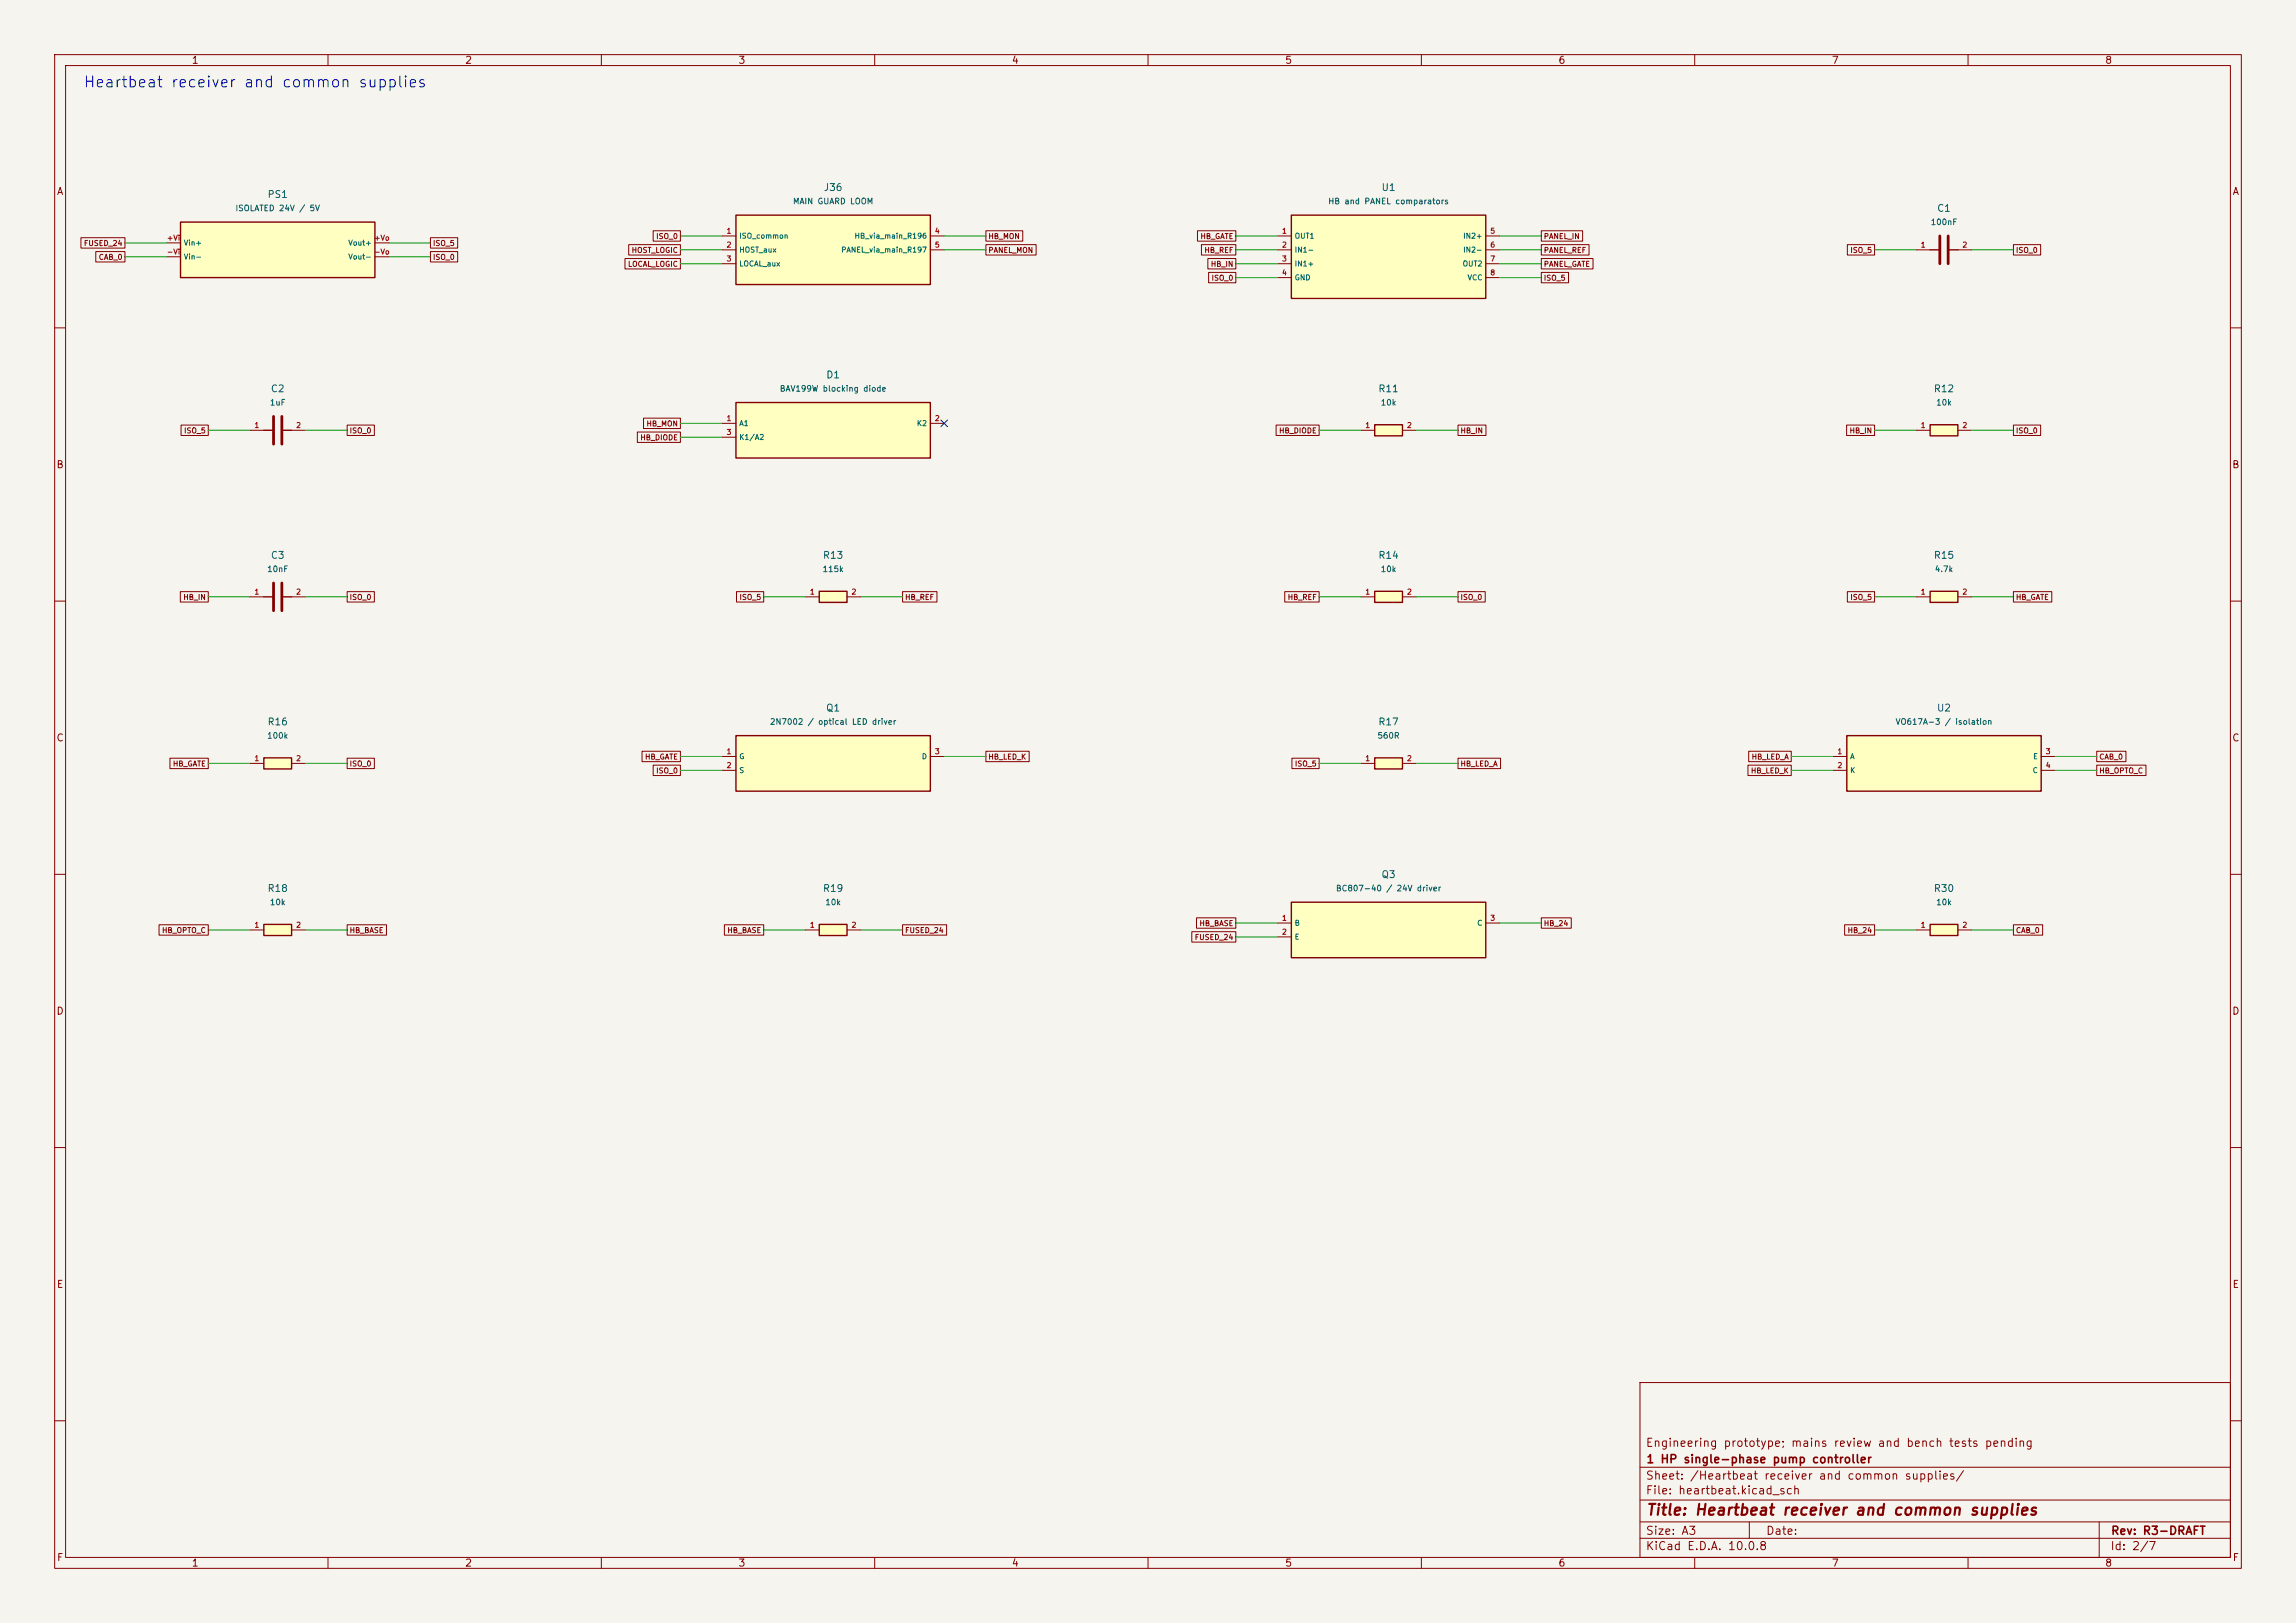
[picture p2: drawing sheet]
<svg xmlns="http://www.w3.org/2000/svg" width="420mm" height="297mm" viewBox="0 0 420 297" stroke-linecap="round" stroke-linejoin="round" font-family="sans-serif">
<defs><g id="words">
<text font-size="2" fill="#0000c2" x="15.1" y="16.5">Heartbeat receiver and common supplies</text>
<text font-size="2" fill="#840000" x="301" y="277.8">Title: Heartbeat receiver and common supplies</text>
<g font-size="1.5" fill="#840000">
<text x="300.9" y="265.1">Engineering prototype; mains review and bench tests pending</text>
<text x="301" y="268.1">1 HP single-phase pump controller</text>
<text x="300.9" y="273.8">File: heartbeat.kicad_sch</text>
<text x="300.9" y="271.1">Sheet: /Heartbeat receiver and common supplies/</text>
<text x="300.9" y="281.2">Size: A3</text>
<text x="322.9" y="281.2">Date:</text>
<text x="386" y="281.2">Rev: R3-DRAFT</text>
<text x="300.9" y="284">KiCad E.D.A. 10.0.8</text>
<text x="385.9" y="284">Id: 2/7</text>
</g>
<g font-size="1.3" fill="#840000">
<text x="35" y="12">1</text>
<text x="85" y="12">2</text>
<text x="135" y="12">3</text>
<text x="185" y="12">4</text>
<text x="235" y="12">5</text>
<text x="285" y="12">6</text>
<text x="335" y="12">7</text>
<text x="385" y="12">8</text>
<text x="10.3" y="36">A</text>
<text x="408.3" y="36">A</text>
<text x="10.2" y="86">B</text>
<text x="408.2" y="86">B</text>
<text x="10.2" y="136">C</text>
<text x="408.2" y="136">C</text>
<text x="10.2" y="186">D</text>
<text x="408.2" y="186">D</text>
<text x="10.3" y="236">E</text>
<text x="408.3" y="236">E</text>
<text x="10.3" y="286">F</text>
<text x="35" y="287">1</text>
<text x="85" y="287">2</text>
<text x="135" y="287">3</text>
<text x="185" y="287">4</text>
<text x="235" y="287">5</text>
<text x="285" y="287">6</text>
<text x="335" y="287">7</text>
<text x="385" y="287">8</text>
<text x="408.3" y="286">F</text>
</g>
<g font-size="1.3" fill="#006464">
<text x="150.6" y="35.3">J36</text>
<text x="252.6" y="35.3">U1</text>
<text x="48.8" y="36.5">PS1</text>
<text x="354.2" y="39.1">C1</text>
<text x="151" y="69.5">D1</text>
<text x="49.4" y="72.1">C2</text>
<text x="252" y="72.1">R11</text>
<text x="353.6" y="72.1">R12</text>
<text x="49.4" y="102.6">C3</text>
<text x="150.4" y="102.6">R13</text>
<text x="252" y="102.6">R14</text>
<text x="353.6" y="102.6">R15</text>
<text x="151" y="130.5">Q1</text>
<text x="354.2" y="130.5">U2</text>
<text x="48.8" y="133">R16</text>
<text x="252" y="133">R17</text>
<text x="252.6" y="161">Q3</text>
<text x="48.8" y="163.5">R18</text>
<text x="150.4" y="163.5">R19</text>
<text x="353.6" y="163.5">R30</text>
</g>
<g font-size="1.1" fill="#006464">
<text x="43" y="38.9">ISOLATED 24V / 5V</text>
<text x="144.9" y="37.6">MAIN GUARD LOOM</text>
<text x="242.9" y="37.6">HB and PANEL comparators</text>
<text x="353.1" y="41.4">100nF</text>
<text x="142.5" y="71.9">BAV199W blocking diode</text>
<text x="49.3" y="74.5">1uF</text>
<text x="252.5" y="74.5">10k</text>
<text x="354.1" y="74.5">10k</text>
<text x="48.8" y="104.9">10nF</text>
<text x="150.4" y="104.9">115k</text>
<text x="252.5" y="104.9">10k</text>
<text x="353.8" y="104.9">4.7k</text>
<text x="48.8" y="135.4">100k</text>
<text x="140.7" y="132.9">2N7002 / optical LED driver</text>
<text x="251.9" y="135.4">560R</text>
<text x="346.6" y="132.9">VO617A-3 / isolation</text>
<text x="49.3" y="165.9">10k</text>
<text x="150.9" y="165.9">10k</text>
<text x="244.3" y="163.4">BC807-40 / 24V driver</text>
<text x="354.1" y="165.9">10k</text>
</g>
<g font-size="1" fill="#840000">
<text x="15.3" y="45.2">FUSED_24</text>
<text x="18" y="47.8">CAB_0</text>
<text x="79.1" y="45.2">ISO_5</text>
<text x="79.1" y="47.8">ISO_0</text>
<text x="115.4" y="46.5">HOST_LOGIC</text>
<text x="119.9" y="44">ISO_0</text>
<text x="180.7" y="46.5">PANEL_MON</text>
<text x="180.7" y="44">HB_MON</text>
<text x="219.5" y="44">HB_GATE</text>
<text x="220.2" y="46.5">HB_REF</text>
<text x="282.3" y="44">PANEL_IN</text>
<text x="282.3" y="46.5">PANEL_REF</text>
<text x="338.4" y="46.5">ISO_5</text>
<text x="368.7" y="46.5">ISO_0</text>
<text x="114.8" y="49">LOCAL_LOGIC</text>
<text x="221.4" y="49">HB_IN</text>
<text x="221.5" y="51.6">ISO_0</text>
<text x="282.3" y="51.6">ISO_5</text>
<text x="282.3" y="49">PANEL_GATE</text>
<text x="33.6" y="79.5">ISO_5</text>
<text x="63.9" y="79.5">ISO_0</text>
<text x="117" y="80.8">HB_DIODE</text>
<text x="118.2" y="78.3">HB_MON</text>
<text x="233.9" y="79.5">HB_DIODE</text>
<text x="267.1" y="79.5">HB_IN</text>
<text x="338.2" y="79.5">HB_IN</text>
<text x="368.7" y="79.5">ISO_0</text>
<text x="33.4" y="110">HB_IN</text>
<text x="63.9" y="110">ISO_0</text>
<text x="135.2" y="110">ISO_5</text>
<text x="165.5" y="110">HB_REF</text>
<text x="235.5" y="110">HB_REF</text>
<text x="267.1" y="110">ISO_0</text>
<text x="338.4" y="110">ISO_5</text>
<text x="368.7" y="110">HB_GATE</text>
<text x="31.5" y="140.5">HB_GATE</text>
<text x="63.9" y="140.5">ISO_0</text>
<text x="117.9" y="139.2">HB_GATE</text>
<text x="119.9" y="141.8">ISO_0</text>
<text x="180.7" y="139.2">HB_LED_K</text>
<text x="236.8" y="140.5">ISO_5</text>
<text x="267.1" y="140.5">HB_LED_A</text>
<text x="320.2" y="141.8">HB_LED_K</text>
<text x="320.3" y="139.2">HB_LED_A</text>
<text x="383.9" y="141.8">HB_OPTO_C</text>
<text x="383.9" y="139.2">CAB_0</text>
<text x="29.5" y="171">HB_OPTO_C</text>
<text x="63.9" y="171">HB_BASE</text>
<text x="133" y="171">HB_BASE</text>
<text x="165.5" y="171">FUSED_24</text>
<text x="218.5" y="172.2">FUSED_24</text>
<text x="219.3" y="169.7">HB_BASE</text>
<text x="282.3" y="169.7">HB_24</text>
<text x="337.9" y="171">HB_24</text>
<text x="368.7" y="171">CAB_0</text>
</g>
<g font-size="1" fill="#a90000">
<text x="30.4" y="44.3">+Vi</text>
<text x="30.4" y="46.8">-Vi</text>
<text x="68.3" y="44.3">+Vo</text>
<text x="68.3" y="46.8">-Vo</text>
<text x="132.8" y="43">1</text>
<text x="132.8" y="45.5">2</text>
<text x="170.9" y="43">4</text>
<text x="170.9" y="45.5">5</text>
<text x="234.4" y="43">1</text>
<text x="234.4" y="45.5">2</text>
<text x="272.5" y="43">5</text>
<text x="272.5" y="45.5">6</text>
<text x="351.2" y="45.5">1</text>
<text x="358.9" y="45.5">2</text>
<text x="132.8" y="48.1">3</text>
<text x="234.4" y="48.1">3</text>
<text x="234.4" y="50.6">4</text>
<text x="272.5" y="48.1">7</text>
<text x="272.5" y="50.6">8</text>
<text x="132.8" y="77.3">1</text>
<text x="170.9" y="77.3">2</text>
<text x="46.4" y="78.5">1</text>
<text x="54.1" y="78.5">2</text>
<text x="132.8" y="79.8">3</text>
<text x="249.6" y="78.5">1</text>
<text x="257.3" y="78.5">2</text>
<text x="351.2" y="78.5">1</text>
<text x="358.9" y="78.5">2</text>
<text x="46.4" y="109">1</text>
<text x="54.1" y="109">2</text>
<text x="148" y="109">1</text>
<text x="155.7" y="109">2</text>
<text x="249.6" y="109">1</text>
<text x="257.3" y="109">2</text>
<text x="351.2" y="109">1</text>
<text x="358.9" y="109">2</text>
<text x="46.4" y="139.5">1</text>
<text x="54.1" y="139.5">2</text>
<text x="132.8" y="138.2">1</text>
<text x="132.8" y="140.8">2</text>
<text x="170.9" y="138.2">3</text>
<text x="249.6" y="139.5">1</text>
<text x="257.3" y="139.5">2</text>
<text x="336" y="138.2">1</text>
<text x="336" y="140.8">2</text>
<text x="374.1" y="138.2">3</text>
<text x="374.1" y="140.8">4</text>
<text x="46.4" y="170">1</text>
<text x="54.1" y="170">2</text>
<text x="148" y="170">1</text>
<text x="155.7" y="170">2</text>
<text x="234.4" y="168.7">1</text>
<text x="234.4" y="171.3">2</text>
<text x="272.5" y="168.7">3</text>
<text x="351.2" y="170">1</text>
<text x="358.9" y="170">2</text>
</g>
<g font-size="1" fill="#006464">
<text x="33.5" y="45.2">Vin+</text>
<text x="33.5" y="47.7">Vin-</text>
<text x="63.6" y="45.2">Vout+</text>
<text x="63.6" y="47.7">Vout-</text>
<text x="135.1" y="43.9">ISO_common</text>
<text x="135.1" y="46.4">HOST_aux</text>
<text x="153.8" y="46.4">PANEL_via_main_R197</text>
<text x="156.2" y="43.9">HB_via_main_R196</text>
<text x="236.7" y="43.9">OUT1</text>
<text x="236.7" y="46.4">IN1-</text>
<text x="267.5" y="43.9">IN2+</text>
<text x="267.5" y="46.4">IN2-</text>
<text x="135.1" y="49">LOCAL_aux</text>
<text x="236.7" y="49">IN1+</text>
<text x="236.7" y="51.5">GND</text>
<text x="267.5" y="49">OUT2</text>
<text x="268.4" y="51.5">VCC</text>
<text x="135.1" y="78.2">A1</text>
<text x="135.1" y="80.7">K1/A2</text>
<text x="167.6" y="78.2">K2</text>
<text x="135.1" y="139.1">G</text>
<text x="135.1" y="141.7">S</text>
<text x="168.5" y="139.1">D</text>
<text x="338.3" y="139.1">A</text>
<text x="338.3" y="141.7">K</text>
<text x="371.7" y="141.7">C</text>
<text x="371.8" y="139.1">E</text>
<text x="236.7" y="169.6">B</text>
<text x="236.7" y="172.2">E</text>
<text x="270.1" y="169.6">C</text>
</g>
</g></defs>
<path d="M0 0h420v297h-420z" fill="#f5f4ef" stroke="#f5f4ef" stroke-width=".18"/>
<g fill="none" stroke="#840000" stroke-width=".18">
<path d="M10 10h400v277h-400zM12 12h396v273h-396zM60 10v2M110 10v2M160 10v2M210 10v2M260 10v2M310 10v2M360 10v2M10 60h2M408 60h2M10 110h2"/>
<path d="M408 110h2M10 160h2M408 160h2M10 210h2M408 210h2M300 253h108v32h-108zM10 260h2M300 278.5h108M300 274.5h108M300 268.5h108M320 278.5v3M384 278.5v6.5"/>
<path d="M408 260h2M60 285v2M110 285v2M160 285v2M210 285v2M260 285v2M300 281.5h108M310 285v2M360 285v2"/>
</g>
<path d="M149.9 108.2h5v2h-5z" fill="#ffffc2"/>
<path d="M149.9 108.2h5v2h-5z" fill="none" stroke="#840000" stroke-width=".25"/>
<path d="M147.3 109.2h2.6M154.9 109.2h2.6" fill="none" stroke="#840000" stroke-width=".18"/>
<path d="M353.1 169.2h5v2h-5z" fill="#ffffc2"/>
<path d="M353.1 169.2h5v2h-5z" fill="none" stroke="#840000" stroke-width=".25"/>
<path d="M350.5 170.2h2.6M358.1 170.2h2.6" fill="none" stroke="#840000" stroke-width=".18"/>
<path d="M337.8 134.6h35.6v10.2h-35.6z" fill="#ffffc2"/>
<path d="M337.8 134.6h35.6v10.2h-35.6z" fill="none" stroke="#840000" stroke-width=".25"/>
<path d="M335.3 138.4h2.5M373.4 138.4h2.5M335.3 141h2.5M373.4 141h2.5" fill="none" stroke="#840000" stroke-width=".18"/>
<path d="M48.3 169.2h5v2h-5z" fill="#ffffc2"/>
<path d="M48.3 169.2h5v2h-5z" fill="none" stroke="#840000" stroke-width=".25"/>
<path d="M45.7 170.2h2.6M53.3 170.2h2.6" fill="none" stroke="#840000" stroke-width=".18"/>
<path d="M48.3 138.7h5v2h-5z" fill="#ffffc2"/>
<path d="M48.3 138.7h5v2h-5z" fill="none" stroke="#840000" stroke-width=".25"/>
<path d="M45.7 139.7h2.6M53.3 139.7h2.6" fill="none" stroke="#840000" stroke-width=".18"/>
<path d="M236.2 165.1h35.6v10.2h-35.6z" fill="#ffffc2"/>
<path d="M236.2 165.1h35.6v10.2h-35.6z" fill="none" stroke="#840000" stroke-width=".25"/>
<path d="M233.7 168.9h2.5M233.7 171.5h2.5M271.8 168.9h2.5" fill="none" stroke="#840000" stroke-width=".18"/>
<path d="M251.5 138.7h5v2h-5z" fill="#ffffc2"/>
<path d="M251.5 138.7h5v2h-5z" fill="none" stroke="#840000" stroke-width=".25"/>
<path d="M248.9 139.7h2.6M256.5 139.7h2.6" fill="none" stroke="#840000" stroke-width=".18"/>
<path d="M353.1 77.7h5v2.1h-5z" fill="#ffffc2"/>
<path d="M353.1 77.7h5v2.1h-5zM48.3 109.2h1.7M51.6 109.2h1.7" fill="none" stroke="#840000" stroke-width=".25"/>
<path d="M350.5 78.7h2.6M358.1 78.7h2.6M45.7 109.2h2.6M53.3 109.2h2.6" fill="none" stroke="#840000" stroke-width=".18"/>
<path d="M50 106.7v5.1M51.6 106.7v5.1" fill="none" stroke="#840000" stroke-width=".51"/>
<path d="M251.5 108.2h5v2h-5z" fill="#ffffc2"/>
<path d="M251.5 108.2h5v2h-5z" fill="none" stroke="#840000" stroke-width=".25"/>
<path d="M248.9 109.2h2.6M256.5 109.2h2.6" fill="none" stroke="#840000" stroke-width=".18"/>
<path d="M353.1 108.2h5v2h-5z" fill="#ffffc2"/>
<path d="M353.1 108.2h5v2h-5z" fill="none" stroke="#840000" stroke-width=".25"/>
<path d="M350.5 109.2h2.6M358.1 109.2h2.6" fill="none" stroke="#840000" stroke-width=".18"/>
<path d="M251.5 77.7h5v2.1h-5z" fill="#ffffc2"/>
<path d="M251.5 77.7h5v2.1h-5z" fill="none" stroke="#840000" stroke-width=".25"/>
<path d="M248.9 78.7h2.6M256.5 78.7h2.6" fill="none" stroke="#840000" stroke-width=".18"/>
<path d="M134.6 134.6h35.6v10.2h-35.6z" fill="#ffffc2"/>
<path d="M134.6 134.6h35.6v10.2h-35.6z" fill="none" stroke="#840000" stroke-width=".25"/>
<path d="M132.1 138.4h2.5M170.2 138.4h2.5M132.1 141h2.5" fill="none" stroke="#840000" stroke-width=".18"/>
<path d="M236.2 39.4h35.6v15.2h-35.6z" fill="#ffffc2"/>
<path d="M236.2 39.4h35.6v15.2h-35.6zM353.1 45.7h1.7M356.4 45.7h1.7M48.3 78.7h1.7M51.6 78.7h1.7" fill="none" stroke="#840000" stroke-width=".25"/>
<path d="M233.7 43.2h2.5M233.7 45.7h2.5M233.7 48.3h2.5M233.7 50.8h2.5M271.8 43.2h2.5M271.8 45.7h2.5M271.8 48.3h2.5M271.8 50.8h2.5M350.5 45.7h2.6M358.1 45.7h2.6M45.7 78.7h2.6M53.3 78.7h2.6" fill="none" stroke="#840000" stroke-width=".18"/>
<path d="M354.8 43.2v5.1M356.4 43.2v5.1M50 76.2v5.1M51.6 76.2v5.1" fill="none" stroke="#840000" stroke-width=".51"/>
<path d="M149.9 169.2h5v2h-5z" fill="#ffffc2"/>
<path d="M149.9 169.2h5v2h-5z" fill="none" stroke="#840000" stroke-width=".25"/>
<path d="M147.3 170.2h2.6M154.9 170.2h2.6" fill="none" stroke="#840000" stroke-width=".18"/>
<path d="M134.6 39.4h35.6v12.7h-35.6z" fill="#ffffc2"/>
<path d="M134.6 39.4h35.6v12.7h-35.6z" fill="none" stroke="#840000" stroke-width=".25"/>
<path d="M132.1 43.2h2.5M132.1 45.7h2.5M132.1 48.3h2.5M170.2 43.2h2.5M170.2 45.7h2.5" fill="none" stroke="#840000" stroke-width=".18"/>
<path d="M134.6 73.7h35.6v10.1h-35.6z" fill="#ffffc2"/>
<path d="M134.6 73.7h35.6v10.1h-35.6z" fill="none" stroke="#840000" stroke-width=".25"/>
<path d="M132.1 77.5h2.5M170.2 77.5h2.5M132.1 80h2.5" fill="none" stroke="#840000" stroke-width=".18"/>
<path d="M33 40.6h35.6v10.2h-35.6z" fill="#ffffc2"/>
<path d="M33 40.6h35.6v10.2h-35.6z" fill="none" stroke="#840000" stroke-width=".25"/>
<g fill="none" stroke="#840000" stroke-width=".18">
<path d="M14.8 43.5h8.1v1.9h-8.1zM17.5 46h5.4v1.9h-5.4zM30.5 44.5h2.5M30.5 47h2.5M68.6 44.5h2.5M68.6 47h2.5M78.7 43.5h5v1.9h-5zM78.7 46h5v1.9h-5zM114.3 47.3h10.2v1.9h-10.2zM115 44.8h9.5v1.9h-9.5zM119.5 42.2h5v1.9h-5zM180.3 44.8h9.2v1.9h-9.2z"/>
<path d="M180.3 42.2h6.8v1.9h-6.8zM219 42.2h7.1v1.9h-7.1zM219.8 44.8h6.3v1.9h-6.3zM220.9 47.3h5.2v1.9h-5.2zM221.1 49.8h5v2h-5zM281.9 49.8h5v2h-5zM281.9 42.2h7.6v1.9h-7.6zM281.9 44.8h8.8v1.9h-8.8zM281.9 47.3h9.5v1.9h-9.5zM337.9 44.8h5v1.9h-5zM368.3 44.8h5v1.9h-5zM33.1 77.8h5v1.9h-5z"/>
<path d="M63.5 77.8h5v1.9h-5zM116.6 79.1h7.9v1.9h-7.9zM117.7 76.5h6.8v1.9h-6.8zM233.4 77.8h7.9v1.9h-7.9zM266.7 77.8h5.1v1.9h-5.1zM337.8 77.8h5.1v1.9h-5.1zM368.3 77.8h5v1.9h-5zM33 108.3h5.1v1.9h-5.1zM63.5 108.3h5v1.9h-5zM134.7 108.3h5v1.9h-5zM165.1 108.3h6.3v1.9h-6.3zM235 108.3h6.3v1.9h-6.3z"/>
<path d="M266.7 108.3h5v1.9h-5zM337.9 108.3h5v1.9h-5zM368.3 108.3h7v1.9h-7zM31.1 138.7h7v2h-7zM63.5 138.7h5v2h-5zM117.4 137.5h7.1v1.9h-7.1zM180.3 137.5h8v1.9h-8zM236.3 138.7h5v2h-5zM266.7 138.7h7.8v2h-7.8zM319.9 137.5h7.8v1.9h-7.8zM383.5 137.5h5.4v1.9h-5.4zM119.5 140h5v1.9h-5z"/>
<path d="M319.7 140h8v1.9h-8zM383.5 140h9v1.9h-9zM29.1 169.2h9v1.9h-9zM63.5 169.2h7.2v1.9h-7.2zM132.5 169.2h7.2v1.9h-7.2zM165.1 169.2h8.1v1.9h-8.1zM218 170.5h8.1v1.9h-8.1zM218.9 168h7.2v1.9h-7.2zM281.9 168h5.5v1.9h-5.5zM337.4 169.2h5.5v1.9h-5.5zM368.3 169.2h5.3v1.9h-5.3z"/>
</g>
<g fill="none" stroke="#009600" stroke-width=".18">
<path d="M22.9 44.5h7.6M22.9 47h7.6M71.1 44.5h7.6M71.1 47h7.6M124.5 43.2h7.6M124.5 48.3h7.6M124.5 45.7h7.6M172.7 43.2h7.6M172.7 45.7h7.6M226.1 43.2h7.6M226.1 48.3h7.6M226.1 50.8h7.6"/>
<path d="M226.1 45.7h7.6M274.3 43.2h7.6M274.3 48.3h7.6M274.3 50.8h7.6M274.3 45.7h7.6M342.9 45.7h7.6M360.7 45.7h7.6M38.1 78.7h7.6M55.9 78.7h7.6M124.5 77.5h7.6M241.3 78.7h7.6M259.1 78.7h7.6"/>
<path d="M342.9 78.7h7.6M360.7 78.7h7.6M124.5 80h7.6M38.1 109.2h7.6M55.9 109.2h7.6M139.7 109.2h7.6M157.5 109.2h7.6M241.3 109.2h7.6M259.1 109.2h7.6M342.9 109.2h7.6M360.7 109.2h7.6M38.1 139.7h7.6"/>
<path d="M55.9 139.7h7.6M124.5 138.4h7.6M172.7 138.4h7.6M241.3 139.7h7.6M259.1 139.7h7.6M327.7 138.4h7.6M375.9 138.4h7.6M124.5 141h7.6M327.7 141h7.6M375.9 141h7.6M38.1 170.2h7.6M55.9 170.2h7.6"/>
<path d="M139.7 170.2h7.6M157.5 170.2h7.6M226.1 171.5h7.6M226.1 168.9h7.6M274.3 168.9h7.6M342.9 170.2h7.6M360.7 170.2h7.6"/>
</g>
<path d="M172.1 76.9l1.2 1.2M173.3 76.9l-1.2 1.2" fill="none" stroke="#000084" stroke-width=".18"/>
<use href="#words"/>
</svg>
